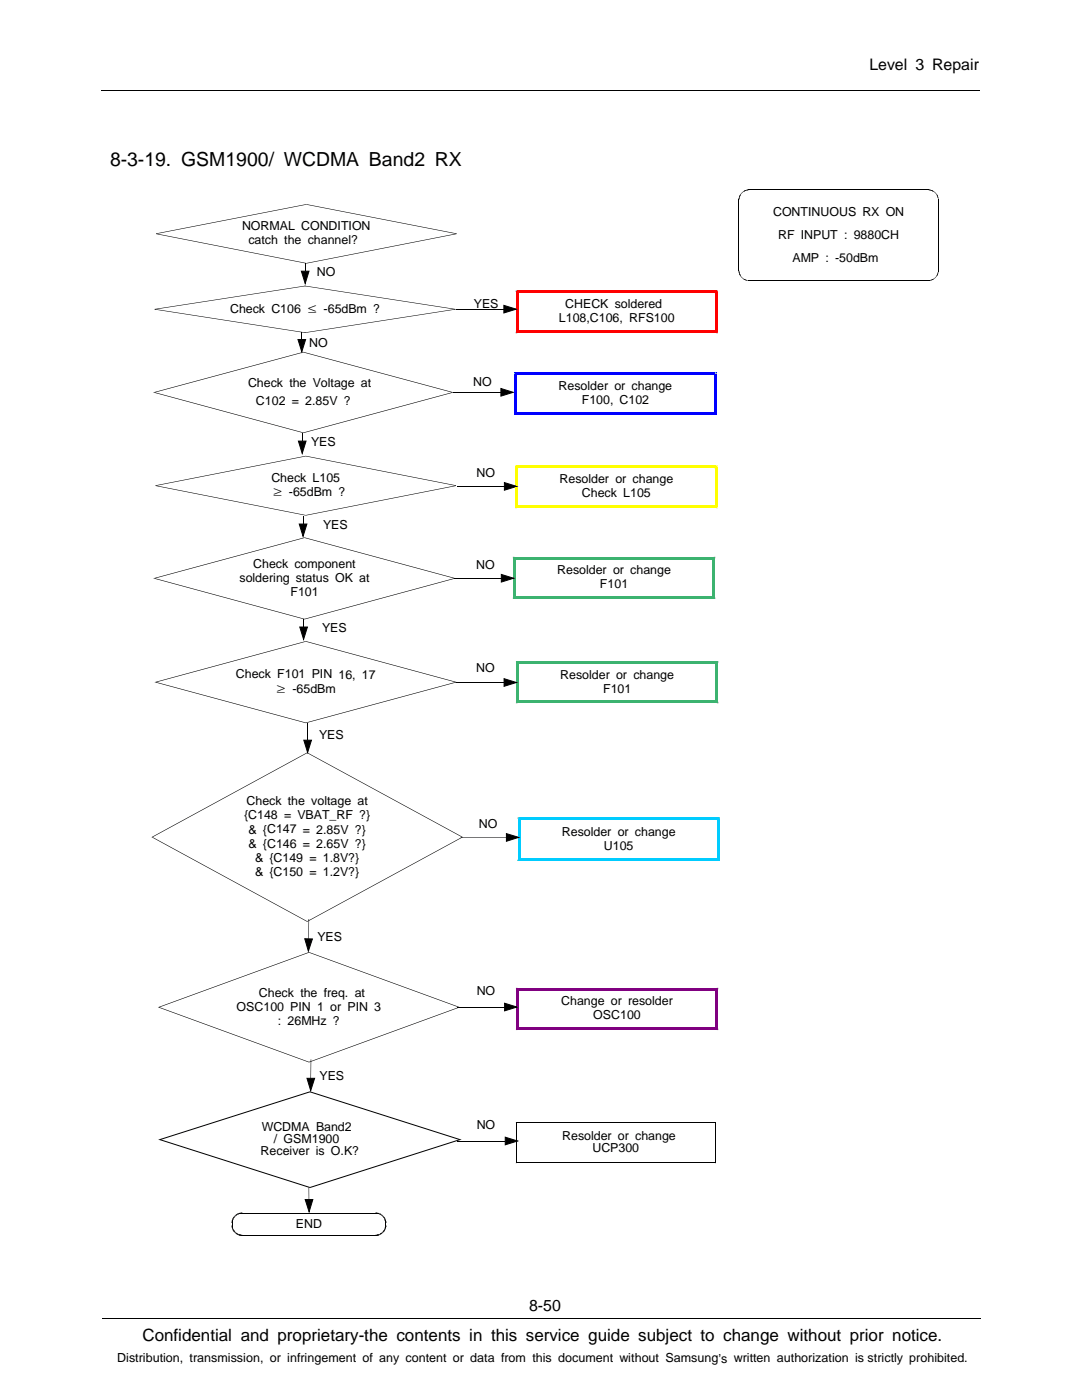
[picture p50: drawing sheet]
<svg xmlns="http://www.w3.org/2000/svg" width="216mm" height="279mm" viewBox="0 0 216 279" stroke-linecap="round" stroke-linejoin="round" font-family="sans-serif">
<defs><g id="words">
<text font-size="3.9" x="21.9" y="33.1">8-3-19. GSM1900/ WCDMA Band2 RX</text>
<text font-size="3.4" x="28.4" y="267.7">Confidential and proprietary-the contents in this service guide subject to change without prior notice.</text>
<g font-size="3.2">
<text x="173.5" y="14">Level 3 Repair</text>
<text x="105.6" y="261.6">8-50</text>
</g>
<g font-size="2.5">
<text x="48.3" y="45.9">NORMAL CONDITION</text>
<text x="154.3" y="43">CONTINUOUS RX ON</text>
<text x="155.3" y="47.6">RF INPUT : 9880CH</text>
<text x="49.6" y="48.7">catch the channel?</text>
<text x="158.1" y="52.2">AMP : -50dBm</text>
<text x="63.2" y="55.2">NO</text>
<text x="45.9" y="62.4">Check C106 ≤ -65dBm ?</text>
<text x="94.6" y="61.4">YES</text>
<text x="111.5" y="64.3">L108,C106, RFS100</text>
<text x="112.8" y="61.5">CHECK soldered</text>
<text x="61.7" y="69.2">NO</text>
<text x="49.5" y="77.2">Check the Voltage at</text>
<text x="94.4" y="77">NO</text>
<text x="111.5" y="77.9">Resolder or change</text>
<text x="51.1" y="80.8">C102 = 2.85V ?</text>
<text x="116.1" y="80.6">F100, C102</text>
<text x="62.1" y="89">YES</text>
<text x="95.1" y="95.3">NO</text>
<text x="54.1" y="96.2">Check L105</text>
<text x="54.4" y="99.2">≥ -65dBm ?</text>
<text x="111.7" y="96.5">Resolder or change</text>
<text x="116.1" y="99.3">Check L105</text>
<text x="64.5" y="105.6">YES</text>
<text x="50.5" y="113.3">Check component</text>
<text x="95" y="113.5">NO</text>
<text x="47.8" y="116.1">soldering status OK at</text>
<text x="58" y="118.9">F101</text>
<text x="111.2" y="114.6">Resolder or change</text>
<text x="119.7" y="117.4">F101</text>
<text x="64.3" y="126.2">YES</text>
<text x="47.1" y="135.4">Check F101 PIN 16, 17</text>
<text x="95" y="134.2">NO</text>
<text x="111.8" y="135.4">Resolder or change</text>
<text x="55.1" y="138.4">≥ -65dBm</text>
<text x="120.3" y="138.3">F101</text>
<text x="63.7" y="147.6">YES</text>
<text x="49.2" y="160.7">Check the voltage at</text>
<text x="48.7" y="163.5">{C148 = VBAT_RF ?}</text>
<text x="49.6" y="166.3">&amp; {C147 = 2.85V ?}</text>
<text x="95.5" y="165.3">NO</text>
<text x="112.1" y="166.8">Resolder or change</text>
<text x="49.6" y="169.2">&amp; {C146 = 2.65V ?}</text>
<text x="50.9" y="172">&amp; {C149 = 1.8V?}</text>
<text x="120.5" y="169.6">U105</text>
<text x="50.9" y="174.8">&amp; {C150 = 1.2V?}</text>
<text x="63.3" y="187.7">YES</text>
<text x="47.2" y="201.7">OSC100 PIN 1 or PIN 3</text>
<text x="51.7" y="198.9">Check the freq. at</text>
<text x="95.1" y="198.7">NO</text>
<text x="112" y="200.6">Change or resolder</text>
<text x="118.4" y="203.5">OSC100</text>
<text x="55.5" y="204.5">: 26MHz ?</text>
<text x="63.8" y="215.6">YES</text>
<text x="52.2" y="225.7">WCDMA Band2</text>
<text x="95.1" y="225.4">NO</text>
<text x="112.2" y="227.5">Resolder or change</text>
<text x="52" y="230.6">Receiver is O.K?</text>
<text x="54.7" y="228.1">/ GSM1900</text>
<text x="118.2" y="230">UCP300</text>
<text x="59.1" y="245">END</text>
<text x="23.4" y="271.9">Distribution, transmission, or infringement of any content or data from this document without Samsung’s written authorization is strictly prohibited.</text>
</g>
</g></defs>
<path d="M20.2 18.1h175.3M147.4 39.8v14.3M149.3 37.9h36M187.3 39.9v14.1M149.4 56h35.9M20.4 263h175.3" fill="none" stroke="#000" stroke-width=".2"/>
<path d="M147.4 39.9h.1zM149.4 37.8v.1zM185.3 37.8v.1zM185.3 37.8l.1 .1zM187.2 39.7l.1 .1zM60.9 57v.1zM147.4 54h.1zM149.2 55.9l.1 .1zM185.4 55.9l.1 .1zM187.2 54.1l.1 .1zM60.9 66.3v.1z" fill="#000"/>
<g fill="#000">
<path d="M147.4 39.8h.1zM147.4 39.7l.1 .1zM147.4 39.7h.1zM147.4 39.6l.1 .1zM147.4 39.6h.1zM147.4 39.5l.1 .1zM147.4 39.5h.2zM147.5 39.4l.1 .1zM147.5 39.3l.1 .1zM147.5 39.2l.1 .2zM147.5 39.2l.1 .1zM147.6 39.2v.1z"/>
<path d="M147.6 39.2h.1zM147.6 39.1l.1 .1zM147.6 39.1h.1zM147.6 38.9l.1 .2zM147.6 38.9l.1 .1zM147.7 38.9v.1zM147.7 38.9h.1zM147.7 38.8l.1 .1zM147.7 38.8h.1zM147.8 38.7v.1zM147.8 38.7h.1zM147.8 38.7l.2-.1z"/>
<path d="M148 38.5v.1zM147.9 38.6h.1zM148 38.5h.1zM148 38.4h.2zM148.1 38.4h.1zM148.1 38.4h.2zM148.2 38.3l.1 .1zM148.2 38.3h.2zM148.3 38.2l.1 .1zM148.3 38.2h.2zM148.4 38.1l.1 .1zM148.5 38.1v.1z"/>
<path d="M148.5 38.1h.1zM148.6 38v.1zM148.6 38l.1 .1zM148.7 38v.1zM148.7 38l.1 .1zM148.8 38v.1zM148.8 38h.1zM148.9 37.9v.1zM148.9 37.9l.1 .1zM149 37.9v.1zM149 37.9l.1 .1zM149.1 37.9v.1z"/>
<path d="M149.1 37.9l.1 .1zM149.2 37.8v.2zM149.2 37.8l.2 .1zM149.3 37.8l.1 .1zM185.4 37.8l-.1 .1zM185.4 37.8v.2zM185.5 37.8l-.1 .2zM185.5 37.8v.2zM185.6 37.9l-.1 .1zM185.6 37.9v.1zM185.7 37.9l-.1 .1zM185.7 37.9v.1z"/>
<path d="M185.8 37.9l-.1 .1zM185.8 37.9v.2zM185.9 38l-.1 .1zM185.9 38v.1zM186 38l-.1 .1zM186 38v.1zM186.1 38l-.1 .1zM186.1 38v.2zM186.2 38.1l-.1 .1zM186.2 38.1v.1zM186.2 38.1l.1 .2zM186.4 38.2l-.1 .1z"/>
<path d="M186.4 38.2v.2zM186.5 38.3l-.1 .1zM186.5 38.3v.1zM186.6 38.4h-.1zM186.6 38.4v.1zM186.7 38.4l-.1 .1zM186.6 38.5l.2 .1zM186.8 38.6v.1zM186.8 38.7l.1 .1zM186.8 38.8h.1zM186.8 38.8l.2 .1zM186.9 38.9h.1z"/>
<path d="M186.9 39l.1-.1zM186.9 39l.2 .1zM187 39.1h.1zM187 39.1l.1 .1zM187 39.2h.1zM187 39.2h.2zM187.1 39.3l.1-.1zM187.1 39.3l.1 .1zM187.1 39.4h.1zM187.1 39.4l.1 .1zM187.1 39.5h.1zM187.1 39.5h.2z"/>
<path d="M187.2 39.6l.1-.1zM187.2 39.6l.1 .1zM187.2 39.7h.1zM187.2 39.8h.1zM187.2 39.8l.1 .1zM187.2 39.9h.1zM31.2 46.6v.1zM31.2 46.6l29.9 5.9v.1l-29.9-5.9zM30.9 61.7l30-4.7v.1l-30 4.7zM61.1 40.7v.2zM61.1 52.5l.1 .1zM31.2 46.6l29.9-5.9v.2l-29.9 5.8z"/>
<path d="M61.1 52.5l30-5.9v.1l-29.9 5.9zM91.1 46.6v.1zM61.2 40.7l29.9 5.9v.1l-30-5.8zM147.4 54.1h.1zM147.4 54.2h.1zM147.4 54.1l.1 .1zM147.4 54.3h.1zM147.4 54.2l.1 .1zM147.4 54.4h.2zM147.4 54.3l.2 .1zM147.5 54.5h.1zM147.4 54.4l.2 .1z"/>
<path d="M147.5 54.7l.1-.1zM147.5 54.5l.1 .1zM147.6 54.7h.1zM147.5 54.7h.2zM147.6 54.8h.1zM147.6 54.7l.1 .1zM147.6 54.9h.1zM147.6 54.8l.1 .1zM147.7 55l.1-.1zM147.6 54.9l.2 .1zM147.7 55.1h.1zM147.7 55l.1 .1z"/>
<path d="M147.7 55.1l.2 .1zM147.8 55.2h.1zM147.9 55.3h.1zM147.8 55.2l.2 .1zM147.9 55.3l.2 .1zM148 55.4h.1zM148.2 55.5h-.1zM148.1 55.4v.1zM148.1 55.5h.2zM148.4 55.6l-.1 .1zM148.3 55.5v.2zM148.5 55.7l-.1 .1z"/>
<path d="M148.4 55.6v.2zM148.5 55.7v.1zM148.6 55.8v.1zM148.5 55.7l.1 .2zM148.7 55.8v.1zM148.6 55.8l.1 .1zM148.7 55.8l.1 .1zM148.8 55.8v.1zM148.9 55.9v.1zM148.8 55.8l.1 .2zM149 55.9v.1zM148.9 55.9l.1 .1z"/>
<path d="M149 55.9l.1 .1zM149.1 55.9v.1zM149.2 55.9v.1zM149.1 55.9l.1 .1zM149.3 55.9v.1zM149.4 56v.1zM149.4 55.9v.2zM185.3 56v.1zM185.3 55.9l.1 .1zM185.3 56h.1zM185.4 55.9l.1 .1zM185.4 55.9l.2 .1z"/>
<path d="M185.5 55.9l.1 .1zM185.6 55.9l.1 .1zM185.5 55.9l.2 .1zM185.7 55.9l.1 .1zM185.6 55.9l.2 .1zM185.7 55.9h.2zM185.8 55.8l.1 .1zM185.9 55.8l.1 .1zM185.8 55.8l.2 .1zM186 55.8l.1 .1zM185.9 55.8l.2 .1zM186.1 55.7l.1 .1z"/>
<path d="M186 55.8h.2zM186.2 55.7v.1zM186.3 55.6l.1 .1zM186.2 55.7h.2zM186.4 55.5l.1 .1zM186.3 55.6h.2zM186.5 55.5h.1zM186.5 55.5v.1zM186.5 55.5h.2zM186.6 55.4l.1 .1zM186.7 55.3h.1zM186.7 55.3v.1z"/>
<path d="M186.8 55.2v.1zM186.8 55.2h.1zM186.8 55.1h.1zM186.9 55.1v.1zM186.9 54.9l.1 .1zM186.9 54.9v.2zM186.9 54.9h.1zM187 54.8h.1zM187 54.8v.1zM187 54.7h.1zM187 54.7l.1 .1zM187.1 54.6l.1 .1z"/>
<path d="M187.1 54.6v.1zM187.1 54.5h.1zM187.1 54.5l.1 .1zM187.1 54.4h.1zM187.1 54.4l.1 .1zM187.2 54.3l.1 .1zM187.2 54.3v.1zM187.2 54.1h.1zM187.2 54.2h.1zM187.2 54.2l.1 .1zM187.2 54h.1zM187.2 54l.1 .1z"/>
<path d="M30.8 78.3l29.8 8-.1 .1-29.7-8zM30.9 61.7v.1zM30.9 61.7l30 4.6v.1l-30-4.6zM60.5 70.2l.1 .1zM30.8 78.3l29.7-8.1 .1 .1-29.8 8.1zM60.9 66.3l29.9-4.6v.1l-29.9 4.6zM60.6 70.2l29.7 8.1v.1l-29.8-8.1zM90.8 61.7v.1zM60.9 57l29.9 4.7v.1l-29.9-4.7zM60.5 86.3l29.8-8v.1l-29.7 8zM60.5 86.3l.1 .1zM30.8 115.4l30 8.1-.1 .1-29.9-8.1z"/>
<path d="M60.7 107.3l.1 .1zM30.8 115.4l29.9-8.1 .1 .1-30 8.1zM60.8 107.3l29.9 8.1v.1l-30-8.1zM60.7 123.5l30-8.1v.1l-29.9 8.1zM60.7 123.5l.1 .1zM30.4 167l30.9-16.8v.1l-30.9 16.8zM30.4 167l30.9 16.9v.1l-30.9-16.9zM61.3 150.2l31 16.8-.1 .1-30.9-16.8zM61.3 183.9l30.9-16.9 .1 .1-31 16.9z"/>
<path d="M30.5 78.3h.5z" fill-rule="evenodd"/>
<path d="M90.1 78.3h.5z" fill-rule="evenodd"/>
<path d="M30.6 115.4h.4z" fill-rule="evenodd"/>
<path d="M90.6 115.4h.4z" fill-rule="evenodd"/>
<path d="M61.3 150.2v.1z" fill-rule="evenodd"/>
<path d="M30.2 167.1h.3z" fill-rule="evenodd"/>
<path d="M92.1 167.1h.3z" fill-rule="evenodd"/>
<path d="M61.3 183.8v.2z" fill-rule="evenodd"/>
</g>
<g fill="#f00">
<path d="M142.9 58h.3v.3h-.6v.3h.3z" fill-rule="evenodd"/>
<path d="M142.6 65.9h.3v.6h.3v-.3h-.6z" fill-rule="evenodd"/>
<path d="M102.9 66.2v.3h.3v-.6h.3v.3z" fill-rule="evenodd"/>
<path d="M102.9 58h.3v.6h.3v-.3h-.6z" fill-rule="evenodd"/>
</g>
<g fill="#f00">
<path d="M142.6 58.3h.6v7.9h-.6z"/>
<path d="M103.2 65.9h39.7v.6h-39.7z"/>
<path d="M102.9 58.3h.6v7.9h-.6z"/>
<path d="M103.2 58h39.7v.6h-39.7z"/>
</g>
<g fill="#00f">
<path d="M142.7 74.3h.3v.3h-.6v.3h.3z" fill-rule="evenodd"/>
<path d="M142.4 82.2v.3h.6v.3h-.3v-.6z" fill-rule="evenodd"/>
<path d="M102.6 82.5h.6v-.3h-.3v.6h-.3z" fill-rule="evenodd"/>
<path d="M102.6 74.3h.3v.6h.3v-.3h-.6z" fill-rule="evenodd"/>
</g>
<g fill="#00f">
<path d="M142.4 74.6h.6v7.9h-.6z"/>
<path d="M102.9 82.2h39.8v.6h-39.8z"/>
<path d="M102.6 74.6h.6v7.9h-.6z"/>
<path d="M102.9 74.3h39.8v.6h-39.8z"/>
</g>
<g fill="#3cb370">
<path d="M142.1 111.4h.6v-.3h-.3v.6h-.3z" fill-rule="evenodd"/>
<path d="M142.1 118.9v.3h.6v.3h-.3v-.6z" fill-rule="evenodd"/>
<path d="M102.3 119.2h.6v-.3h-.3v.6h-.3z" fill-rule="evenodd"/>
<path d="M102.3 111.1h.3v.6h.3v-.3h-.6z" fill-rule="evenodd"/>
</g>
<g fill="#3cb370">
<path d="M142.1 111.4h.6v7.8h-.6z"/>
<path d="M102.6 118.9h39.8v.6h-39.8z"/>
<path d="M102.3 111.4h.6v7.8h-.6z"/>
<path d="M102.6 111.1h39.8v.6h-39.8z"/>
</g>
<g fill="#0cf">
<path d="M143.4 163.1h.3v.3h-.6v.3h.3z" fill-rule="evenodd"/>
<path d="M143.1 171.2h.3v.6h.3v-.3h-.6z" fill-rule="evenodd"/>
<path d="M103.3 171.5h.6v-.3h-.3v.6h-.3z" fill-rule="evenodd"/>
<path d="M103.3 163.1h.3v.6h.3v-.3h-.6z" fill-rule="evenodd"/>
</g>
<g fill="#0cf">
<path d="M143.1 163.4h.6v8.1h-.6z"/>
<path d="M103.6 171.2h39.8v.6h-39.8z"/>
<path d="M103.3 163.4h.6v8.1h-.6z"/>
<path d="M103.6 163.1h39.8v.6h-39.8z"/>
</g>
<g fill="#000">
<path d="M61.6 190l.1 .1zM31.7 201l29.9-11 .1 .1-30 11zM31.7 201l30 10.9-.1 .1-29.9-10.9zM61.6 211.9l30-10.9v.1l-29.9 10.9zM61.6 211.9l.1 .1zM61.7 190l29.9 11v.1l-30-11z"/>
<path d="M31.5 201h.3z" fill-rule="evenodd"/>
<path d="M91.5 201h.3z" fill-rule="evenodd"/>
</g>
<g fill="#800080">
<path d="M143 197.1h.3v.3h-.6v.3h.3z" fill-rule="evenodd"/>
<path d="M142.7 205h.3v.6h.3v-.3h-.6z" fill-rule="evenodd"/>
<path d="M103.3 205h.2v.3h-.5v.3h.3z" fill-rule="evenodd"/>
<path d="M103 197.1v.3h.5v.3h-.2v-.6z" fill-rule="evenodd"/>
</g>
<g fill="#800080">
<path d="M142.7 197.4h.6v7.9h-.6z"/>
<path d="M103.3 205h39.7v.6h-39.7z"/>
<path d="M103 197.4h.5v7.9h-.5z"/>
<path d="M103.3 197.1h39.7v.6h-39.7z"/>
</g>
<path d="M31.1 96.9v.1zM31.1 96.9l29.9 5.9v.1l-29.9-5.9zM61 91v.1zM31.1 96.9l29.9-5.9v.1l-29.9 5.9zM91 96.9v.1zM61 91l30 5.9v.1l-30-5.9zM61 102.8v.1zM61 102.8l30-5.9v.1l-30 5.9z" fill="#000"/>
<g fill="#ff0">
<path d="M142.6 93.2h.6v-.3h-.3v.6h-.3z" fill-rule="evenodd"/>
<path d="M142.6 100.8v.3h.6v.3h-.3v-.6z" fill-rule="evenodd"/>
<path d="M103.1 100.8h.3v.3h-.6v.3h.3z" fill-rule="evenodd"/>
<path d="M102.8 92.9h.3v.6h.3v-.3h-.6z" fill-rule="evenodd"/>
</g>
<g fill="#ff0">
<path d="M142.6 93.2h.6v7.9h-.6z"/>
<path d="M103.1 100.8h39.8v.6h-39.8z"/>
<path d="M102.8 93.2h.6v7.9h-.6z"/>
<path d="M103.1 92.9h39.8v.6h-39.8z"/>
</g>
<g fill="#000">
<path d="M60.1 54.1h1.6l-.8 2.5zM59.5 67.8h1.5l-.8 2.4zM99.9 77.5l2.5 .8-2.5 .8zM100.5 60.9l2.5 .8-2.5 .8zM59.5 88h1.6l-.8 2.5zM100.6 96.3l2.5 .8-2.5 .7zM59.7 104.6h1.5l-.7 2.4zM100 114.6l2.5 .8-2.5 .8zM31.1 136.1l29.9 8.1v.1l-29.9-8.1zM59.8 125.1h1.5l-.7 2.5zM61 128v.1zM31.1 136.1l29.9-8.1v.1l-29.9 8.1z"/>
<path d="M61 128l30 8.1v.1l-30-8.1zM61 144.2l30-8.1v.1l-30 8.1zM61 144.2v.1zM101 166.4l2.5 .7-2.5 .8zM60.8 187.3l1.5 .1-.8 2.4zM31.9 227.3l29.9-9.5 .1 .2-29.9 9.5zM61.3 215.2h1.5l-.8 2.5zM100.7 200.2l2.4 .8-2.4 .7zM32 227.4l29.9 9.5-.1 .2-29.9-9.6zM61.8 236.9l29.9-9.5 .1 .1-29.9 9.6zM61.9 217.8l29.9 9.5-.1 .2-29.9-9.5zM100.8 226.9l2.5 .8-2.5 .8z"/>
<path d="M46.2 244.6h.2zM46.2 244h.2zM46.2 243.9l.2 .1zM46.2 244.8l.2-.1zM46.2 243.9h.2zM46.2 244.7h.2zM46.2 243.8l.2 .1zM46.2 244.9h.2zM46.2 244.8h.2zM46.2 243.8h.2zM46.2 243.7l.2 .1zM46.3 243.6l.1 .2z"/>
<path d="M46.3 245h.2zM46.3 243.6l.2 .1zM46.2 244.9l.3 .1zM46.3 243.5l.2 .2zM46.3 245.1l.2-.1zM46.3 243.5l.2 .1zM46.3 243.4l.2 .2zM46.3 245.2h.2zM46.3 243.4l.2 .1zM46.3 245.1l.2 .1zM46.4 243.3l.1 .2zM46.4 245.3l.1-.1z"/>
<path d="M46.4 243.3l.1 .1zM46.4 243.2l.2 .1-.1 .1h-.1zM46.4 245.4l.2-.1zM46.4 243.2l.2 .1zM46.4 245.3h.2zM46.4 243.1l.2 .1v.1l-.2-.1zM46.4 245.5l.2-.1zM46.4 243.1l.2 .1zM46.4 245.4h.2zM46.5 243l.1 .2zM46.5 243l.2 .1zM46.4 245.5h.3z"/>
<path d="M46.5 245.6l.2-.1zM46.6 242.9l.1 .1v.1l-.2-.1zM46.6 245.7l.1-.1zM46.6 242.9l.1 .1zM46.5 245.6l.2-.1v.1l-.1 .1zM46.7 242.8v.2zM46.7 245.8l.1-.1zM46.7 242.8l.1 .2zM46.6 245.7l.1-.1 .1 .1-.1 .1zM46.7 242.7l.2 .2-.1 .1-.1-.2zM46.7 245.9l.2-.1zM46.7 242.7l.2 .2z"/>
<path d="M46.7 245.8l.1-.1 .1 .1-.2 .1zM46.8 242.6l.2 .1-.1 .1-.2-.1zM46.8 242.6l.2 .1zM46.9 245.8l.1 .1-.2 .1-.1-.1zM46.9 245.9l-.1 .1zM46.8 242.6l.1-.1 .2 .2-.2 .1zM47.1 245.9l-.2 .2zM47 242.4l.2 .2-.1 .1-.2-.2zM46.9 242.5l.2 .2zM46.9 245.9h.2l-.2 .2-.1-.1zM47 242.4l.2 .2zM47.1 245.9l.1 .1-.2 .2-.1-.1z"/>
<path d="M47.1 246l-.1 .2zM47 242.4l.2 .1zM47.2 246.1l-.1 .2zM47.1 242.4l.1 .1zM47.1 246l.1 .1-.1 .2-.1-.1zM47.1 242.4l.1-.1 .1 .1-.1 .1zM47.3 246.2l-.1 .1zM47.2 242.3l.1 .1zM47.2 246.1l.1 .1-.1 .1h-.1zM47.2 242.3l.2 .1zM47.3 242.2l.1 .2zM47.3 246.2v.2z"/>
<path d="M47.4 246.2l-.1 .2zM47.3 242.2h.2v.2h-.1zM47.5 246.3v.1zM47.5 242.2v.2zM47.4 246.2l.1 .2zM47.5 242.2l.1-.1v.2l-.1 .1zM47.6 246.3l-.1 .2zM47.5 242.1l.2 .2zM47.5 242.1l.1 .2zM47.5 246.3l.1 .2zM47.6 242.1l.1 .2zM47.6 246.3v.2z"/>
<path d="M47.7 246.3l-.1 .2zM47.6 242.1l.2 .2zM47.8 246.4v.1zM47.8 242.1v.2zM47.7 246.3l.1 .2zM47.8 242.1l.1 .2zM47.9 246.4l-.1 .2zM47.8 246.4v.2zM47.8 242.1l.2 .1zM48 246.4l-.1 .2zM47.9 242l.1 .2zM47.9 246.4v.2z"/>
<path d="M48 246.4v.2zM48 242l.1 .2zM48 242v.2zM48.1 242v.2zM48 246.4l.1 .2zM48.1 242l.1 .2zM48.1 246.4v.2zM48.2 242v.2zM60.9 239.4h1.5l-.7 2.5zM75.1 242v.2zM75.2 242l-.1 .2zM75.1 246.4l.1 .2z"/>
<path d="M75.2 242v.2zM75.2 246.4l.1 .2zM75.1 246.4l.2 .2zM75.3 242v.2zM75.3 246.4l.1 .2zM75.4 242v.3zM75.2 246.4l.2 .2zM75.4 242.1v.2zM75.4 246.4v.2zM75.4 242.1l.1 .2zM75.5 242.1v.2zM75.5 246.4v.1z"/>
<path d="M75.5 242.1l.1 .2zM75.4 246.4l.1 .1zM75.6 242.1v.2zM75.5 246.4l.1 .1zM75.6 246.3v.2zM75.6 246.3l.1 .2zM75.7 242.1l.1 .3zM75.7 242.1l-.1 .2zM75.6 246.4l.1 .1zM75.8 242.2v.2zM75.6 246.3h.2v.1l-.1 .1zM75.8 246.3v.1z"/>
<path d="M75.9 242.2l-.1 .2zM75.8 246.2l.1 .2zM75.9 242.2v.2zM75.8 246.3l.1 .1zM76 242.3l-.1 .1zM75.9 246.2l.1 .1zM76 242.3l.1 .1-.1 .1-.1-.1zM75.8 246.2l.2 .1zM76.1 242.4l-.1 .1zM76 246.1l.1 .2zM76.1 242.4h.1v.2l-.2-.1zM75.9 246.2l.2 .1z"/>
<path d="M76.2 242.4l-.1 .2zM76 246.1l.1-.1 .1 .2-.1 .1zM76.1 246l.2 .2zM76.3 242.4v.1l-.1 .2-.1-.1zM76.2 245.9l.1 .2zM76.3 242.5l.1 .1-.1 .2-.1-.1zM76.3 242.5l-.1 .2zM76.1 246l.1-.1 .1 .2v.1zM76.4 242.6l-.1 .2zM76.2 245.9h.1l.1 .1-.1 .1zM76.3 245.9l.2 .1zM76.3 242.7l.2-.1v.1l-.1 .1z"/>
<path d="M76.4 242.8l.1-.1zM76.4 245.8l.1 .1zM76.5 242.7l.1 .1-.1 .2-.1-.1zM76.3 245.9l.1-.1 .1 .1v.1zM76.5 242.9l.1-.1zM76.5 245.7l.1 .1zM76.5 242.9l.1-.1 .1 .1-.1 .1zM76.5 245.7l.1 .1-.1 .1-.1-.1zM76.6 243l.1-.1zM76.6 245.6l.1 .1zM76.6 243l.1-.1 .1 .1-.2 .1zM76.6 245.6l.1 .1-.1 .1-.1-.1z"/>
<path d="M76.6 243.1l.2-.1zM76.6 245.5l.1 .2zM76.6 245.5l.2 .1zM76.6 243.1h.2zM76.6 243.2l.2-.1zM76.7 245.4l.1 .1zM76.6 243.2h.3zM76.7 245.4l.1 .2zM76.7 243.3l.2-.1zM76.7 245.3l.2 .1zM76.7 243.3l.2 .1zM76.7 245.3l.1 .2z"/>
<path d="M76.7 243.4l.2-.1zM76.7 245.2l.2 .1zM76.8 243.4h.2zM76.7 245.2l.2 .1v.1l-.2-.1zM76.8 243.5l.2-.1zM76.8 245.2h.2zM76.8 243.5h.2zM76.8 245.1l.1 .2zM76.8 243.6l.2-.1zM76.8 245l.2 .1zM76.8 243.6h.2zM76.8 245l.2 .2z"/>
<path d="M76.8 243.7l.2-.1zM76.8 245h.2zM76.8 243.7h.2zM76.8 243.8l.2-.1zM76.8 244.9h.2zM76.8 243.8h.2zM76.8 244.9l.2 .1zM76.9 243.8h.1zM76.9 244.8h.1zM76.9 243.8l.2 .1zM76.9 244.8l.1 .1zM76.9 243.9h.2z"/>
<path d="M76.9 244.7l.2 .1zM76.9 243.9l.2 .1zM76.9 244.7l.1 .1zM76.9 244h.2zM76.9 244.6l.2 .1zM76.9 244.6l.2 .2z"/>
<path d="M30.8 136.1h.4z" fill-rule="evenodd"/>
<path d="M90.8 136.1h.4z" fill-rule="evenodd"/>
<path d="M61.8 217.8l.1 .2z" fill-rule="evenodd"/>
<path d="M31.6 227.4l.3-.1 .1 .2 .2-.1h-.2l-.1 .1z" fill-rule="evenodd"/>
<path d="M61.8 236.9v.2z" fill-rule="evenodd"/>
<path d="M91.4 227.4l.3 .1 .1-.2 .3 .1-.3 .1-.1-.1z" fill-rule="evenodd"/>
<path d="M102.9 223.9l.2 .2z" fill-rule="evenodd"/>
<path d="M103 232l.1 .1-.2 .1z" fill-rule="evenodd"/>
<path d="M142.7 224l.2-.1-.1 .2z" fill-rule="evenodd"/>
<path d="M142.7 232l.2 .2z" fill-rule="evenodd"/>
</g>
<g fill="none" stroke="#000" stroke-width=".2">
<path d="M60.1 54.1h1.6l-.8 2.5zM59.5 67.8h1.5l-.8 2.4zM90.4 78.3h9.5M91 61.7h9.5M99.9 77.5l2.5 .8-2.5 .8zM100.5 60.9l2.5 .8-2.5 .8zM59.5 88h1.6l-.8 2.5zM91.1 97.1h9.5M100.6 96.3l2.5 .8-2.5 .7zM59.7 104.6h1.5l-.7 2.4zM90.5 115.4h9.5M100 114.6l2.5 .8-2.5 .8z"/>
<path d="M59.8 125.1h1.5l-.7 2.5zM91.9 167.2h9.1M101 166.4l2.5 .7-2.5 .8zM60.8 187.3l1.5 .1-.8 2.4zM61.6 183.4v4M61.3 215.2h1.5l-.8 2.5zM62 211.4v3.8M91.2 201h9.5M100.7 200.2l2.4 .8-2.4 .7zM60.9 239.4h1.5l-.7 2.5zM61.6 237v2.4M91.3 227.7h9.5"/>
<path d="M100.8 226.9l2.5 .8-2.5 .8zM103 224h39.8v8.1h-39.8zM48.1 246.5h27.1M48.2 242.1h26.8"/>
</g>
<g fill="#000">
<path d="M60.8 52.6h.1v1.5h-.1zM60.2 66.2h.1v1.6h-.1zM60.2 86.5h.1v1.5h-.1zM60.4 103.1h.1v1.5h-.1zM60.5 123.6h.1v1.5h-.1zM46.2 244.6h.2zM46.2 244.1h.2zM46.2 244h.2v.6h-.2zM46.2 244.8l.2 .1zM46.2 243.7l.2 .1zM47.9 242l.1 .2zM48.2 246.4v.2z"/>
<path d="M48.3 246.4v.2zM48.3 242v.2zM75 242v.2zM75 246.4v.2zM75 242l.1 .2zM75.1 246.4v.2zM75.2 242l.1 .2zM76.9 244.1h.2zM76.9 244.6h.2zM76.9 244h.2v.6h-.2z"/>
</g>
<g fill="#3cb370">
<path d="M143 132h.3v.2h-.6v.3h.3z" fill-rule="evenodd"/>
<path d="M142.7 139.8h.3v.6h.3v-.3h-.6z" fill-rule="evenodd"/>
<path d="M103.3 139.8h.2v.3h-.5v.3h.3z" fill-rule="evenodd"/>
<path d="M103 132h.3v.5h.2v-.3h-.5z" fill-rule="evenodd"/>
</g>
<g fill="#3cb370">
<path d="M142.7 132.2h.6v7.9h-.6z"/>
<path d="M103.3 139.8h39.7v.6h-39.7z"/>
<path d="M103 132.2h.5v7.9h-.5z"/>
<path d="M103.3 132h39.7v.5h-39.7z"/>
</g>
<path d="M91.1 136.2h9.5M100.6 135.4l2.4 .8-2.4 .8zM60.6 147.7h1.5l-.7 2.5zM61.4 144.4v3.3" fill="none" stroke="#000" stroke-width=".2"/>
<path d="M100.6 135.4l2.4 .8-2.4 .8zM60.6 147.7h1.5l-.7 2.5z" fill="#000"/>
<use href="#words"/>
</svg>
